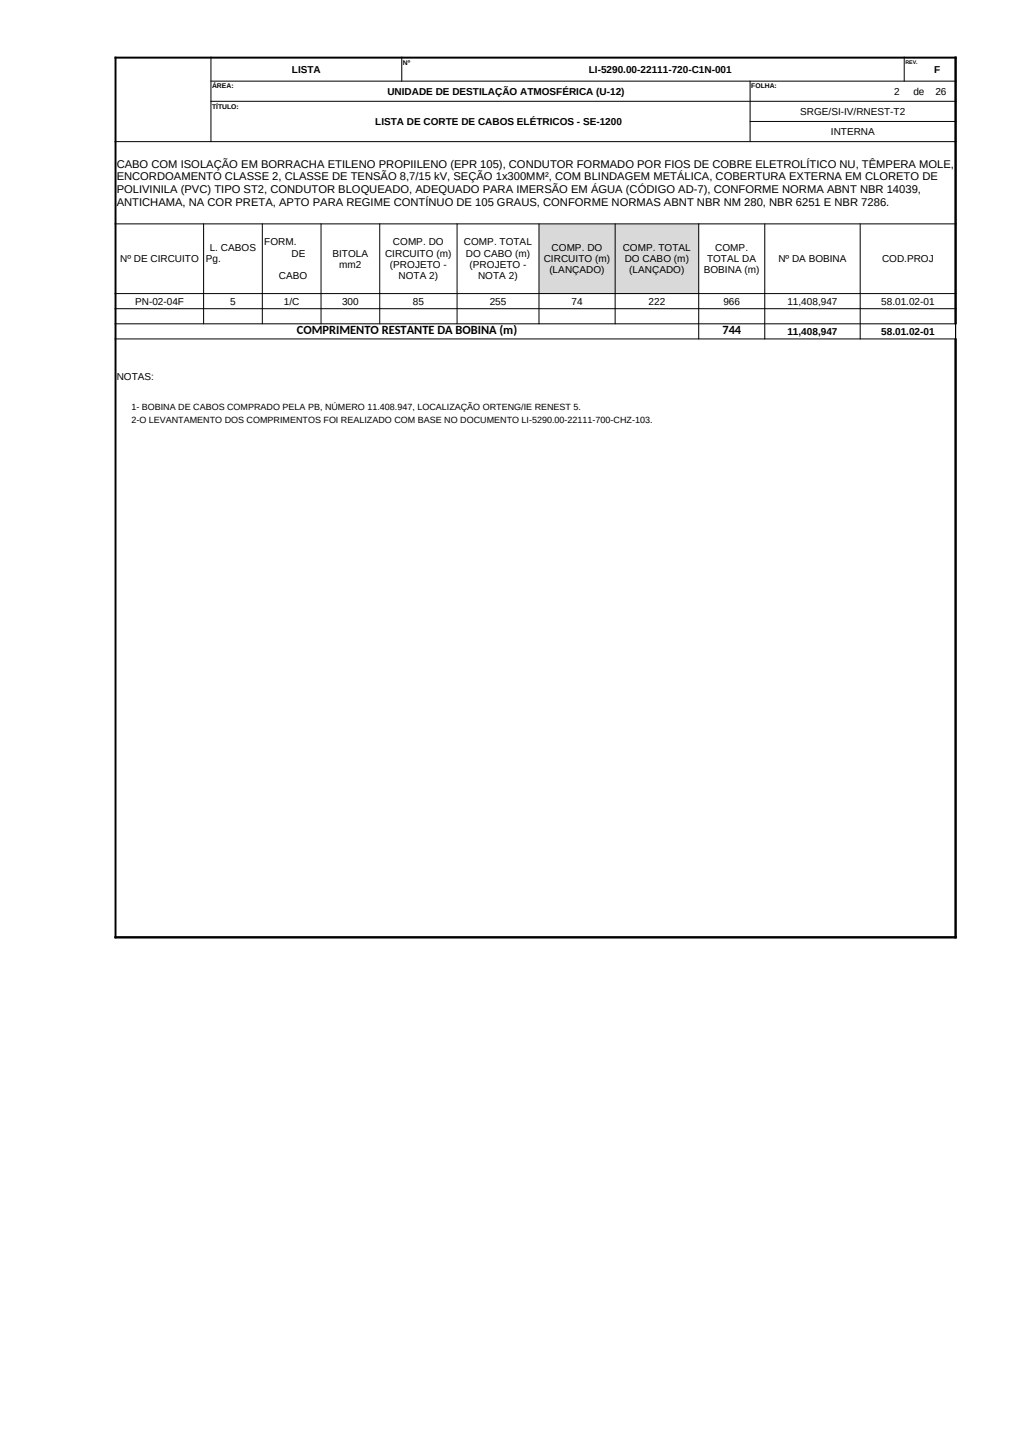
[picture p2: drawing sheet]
<svg xmlns="http://www.w3.org/2000/svg" width="210mm" height="297mm" viewBox="0 0 210 297" stroke-linecap="round" stroke-linejoin="round" font-family="sans-serif">
<defs><g id="words">
<g font-size="2.6">
<text x="61.7" y="69.5">COMPRIMENTO RESTANTE DA BOBINA (m)</text>
<text x="150.1" y="69.5">744</text>
</g>
<g font-size="2.3">
<text x="24.2" y="34.9">CABO COM ISOLAÇÃO EM BORRACHA ETILENO PROPIILENO (EPR 105), CONDUTOR FORMADO POR FIOS DE COBRE ELETROLÍTICO NU, TÊMPERA MOLE,</text>
<text x="24.2" y="37.5">ENCORDOAMENTO CLASSE 2, CLASSE DE TENSÃO 8,7/15 kV, SEÇÃO 1x300MM², COM BLINDAGEM METÁLICA, COBERTURA EXTERNA EM CLORETO DE</text>
<text x="24.2" y="40.1">POLIVINILA (PVC) TIPO ST2, CONDUTOR BLOQUEADO, ADEQUADO PARA IMERSÃO EM ÁGUA (CÓDIGO AD-7), CONFORME NORMA ABNT NBR 14039,</text>
<text x="24.2" y="42.7">ANTICHAMA, NA COR PRETA, APTO PARA REGIME CONTÍNUO DE 105 GRAUS, CONFORME NORMAS ABNT NBR NM 280, NBR 6251 E NBR 7286.</text>
</g>
<g font-size="2.1">
<text x="60.6" y="15.1">LISTA</text>
<text x="122.3" y="15.1">LI-5290.00-22111-720-C1N-001</text>
<text x="194.1" y="15.1">F</text>
<text x="80.5" y="19.7">UNIDADE DE DESTILAÇÃO ATMOSFÉRICA (U-12)</text>
<text x="166.2" y="23.9">SRGE/SI-IV/RNEST-T2</text>
<text x="185.7" y="19.7">2</text>
<text x="189.7" y="19.7">de</text>
<text x="194.3" y="19.7">26</text>
<text x="78" y="26">LISTA DE CORTE DE CABOS ELÉTRICOS - SE-1200</text>
<text x="172.6" y="28.1">INTERNA</text>
<text x="43.6" y="52.2">L. CABOS</text>
<text x="54.9" y="51">FORM.</text>
<text x="60.6" y="53.3">DE</text>
<text x="69.1" y="53.3">BITOLA</text>
<text x="80" y="53.3">CIRCUITO (m)</text>
<text x="81.6" y="51">COMP. DO</text>
<text x="96.4" y="51">COMP. TOTAL</text>
<text x="96.8" y="53.3">DO CABO (m)</text>
<text x="114.6" y="52.2">COMP. DO</text>
<text x="129.4" y="52.2">COMP. TOTAL</text>
<text x="148.6" y="52.2">COMP.</text>
<text x="25" y="54.5">Nº DE CIRCUITO</text>
<text x="42.7" y="54.5">Pg.</text>
<text x="57.9" y="58">CABO</text>
<text x="70.5" y="55.7">mm2</text>
<text x="81" y="55.7">(PROJETO -</text>
<text x="82.8" y="58">NOTA 2)</text>
<text x="97.5" y="55.7">(PROJETO -</text>
<text x="99.3" y="58">NOTA 2)</text>
<text x="113" y="54.5">CIRCUITO (m)</text>
<text x="114.1" y="56.8">(LANÇADO)</text>
<text x="129.8" y="54.5">DO CABO (m)</text>
<text x="130.7" y="56.8">(LANÇADO)</text>
<text x="146.2" y="56.8">BOBINA (m)</text>
<text x="146.9" y="54.5">TOTAL DA</text>
<text x="161.7" y="54.5">Nº DA BOBINA</text>
<text x="183.2" y="54.5">COD.PROJ</text>
<text x="28.1" y="63.3">PN-02-04F</text>
<text x="47.8" y="63.3">5</text>
<text x="59" y="63.3">1/C</text>
<text x="71.1" y="63.3">300</text>
<text x="85.8" y="63.3">85</text>
<text x="101.7" y="63.3">255</text>
<text x="118.7" y="63.3">74</text>
<text x="134.7" y="63.3">222</text>
<text x="150.3" y="63.3">966</text>
<text x="163.6" y="63.3">11,408,947</text>
<text x="183.1" y="63.3">58.01.02-01</text>
<text x="163.6" y="69.6">11,408,947</text>
<text x="183.1" y="69.6">58.01.02-01</text>
<text x="24.2" y="79">NOTAS:</text>
</g>
<g font-size="1.9">
<text x="27.3" y="85.2">1- BOBINA DE CABOS COMPRADO PELA PB, NÚMERO 11.408.947, LOCALIZAÇÃO ORTENG/IE RENEST 5.</text>
<text x="27.3" y="88">2-O LEVANTAMENTO DOS COMPRIMENTOS FOI REALIZADO COM BASE NO DOCUMENTO LI-5290.00-22111-700-CHZ-103.</text>
</g>
<g font-size="1.4">
<text x="83.7" y="13.5">Nº</text>
<text x="44.1" y="18.4">ÁREA:</text>
<text x="44.1" y="22.6">TÍTULO:</text>
<text x="156.1" y="18.4">FOLHA:</text>
</g>
<text font-size="1.1" x="188.1" y="13.2">REV.</text>
</g></defs>
<path d="M111.9 46.5h33.2v14.5h-33.2z" fill-rule="evenodd" fill="#d9d9d9"/>
<g fill="#fff">
<path d="M161.9 70.4h36.6v3.2h-36.6z" fill-rule="evenodd"/>
<path d="M27 85.8h1.6v2.8h-1.6z" fill-rule="evenodd"/>
</g>
<path d="M23.8 12h174.9M24 11.8v183.2M198.5 11.8v55.6M198.5 70.4v124.6M23.8 194.8h174.9" fill="none" stroke="#000" stroke-width=".41"/>
<g fill="none" stroke="#000" stroke-width=".21">
<path d="M43.7 16.9h155M43.8 11.8v17.7M83.5 11.8v5.1M155.8 16.8v12.7M187.8 11.8v5.1M23.8 29.4h174.9M43.7 21.1h155M155.7 25.2h43M23.8 46.5h174.9M42.3 46.4v21M54.5 46.4v21M66.7 46.4v21"/>
<path d="M78.9 46.4v21M94.9 46.4v21M112 46.4v21M127.8 46.4v21M145.1 46.4v24.1M158.9 46.4v24.1M178.7 46.4v24.1M23.8 61h174.9M23.8 64.2h174.9M23.8 67.3h174.8M23.8 70.4h174.8M198.5 67.2v3.3"/>
</g>
<use href="#words"/>
</svg>
